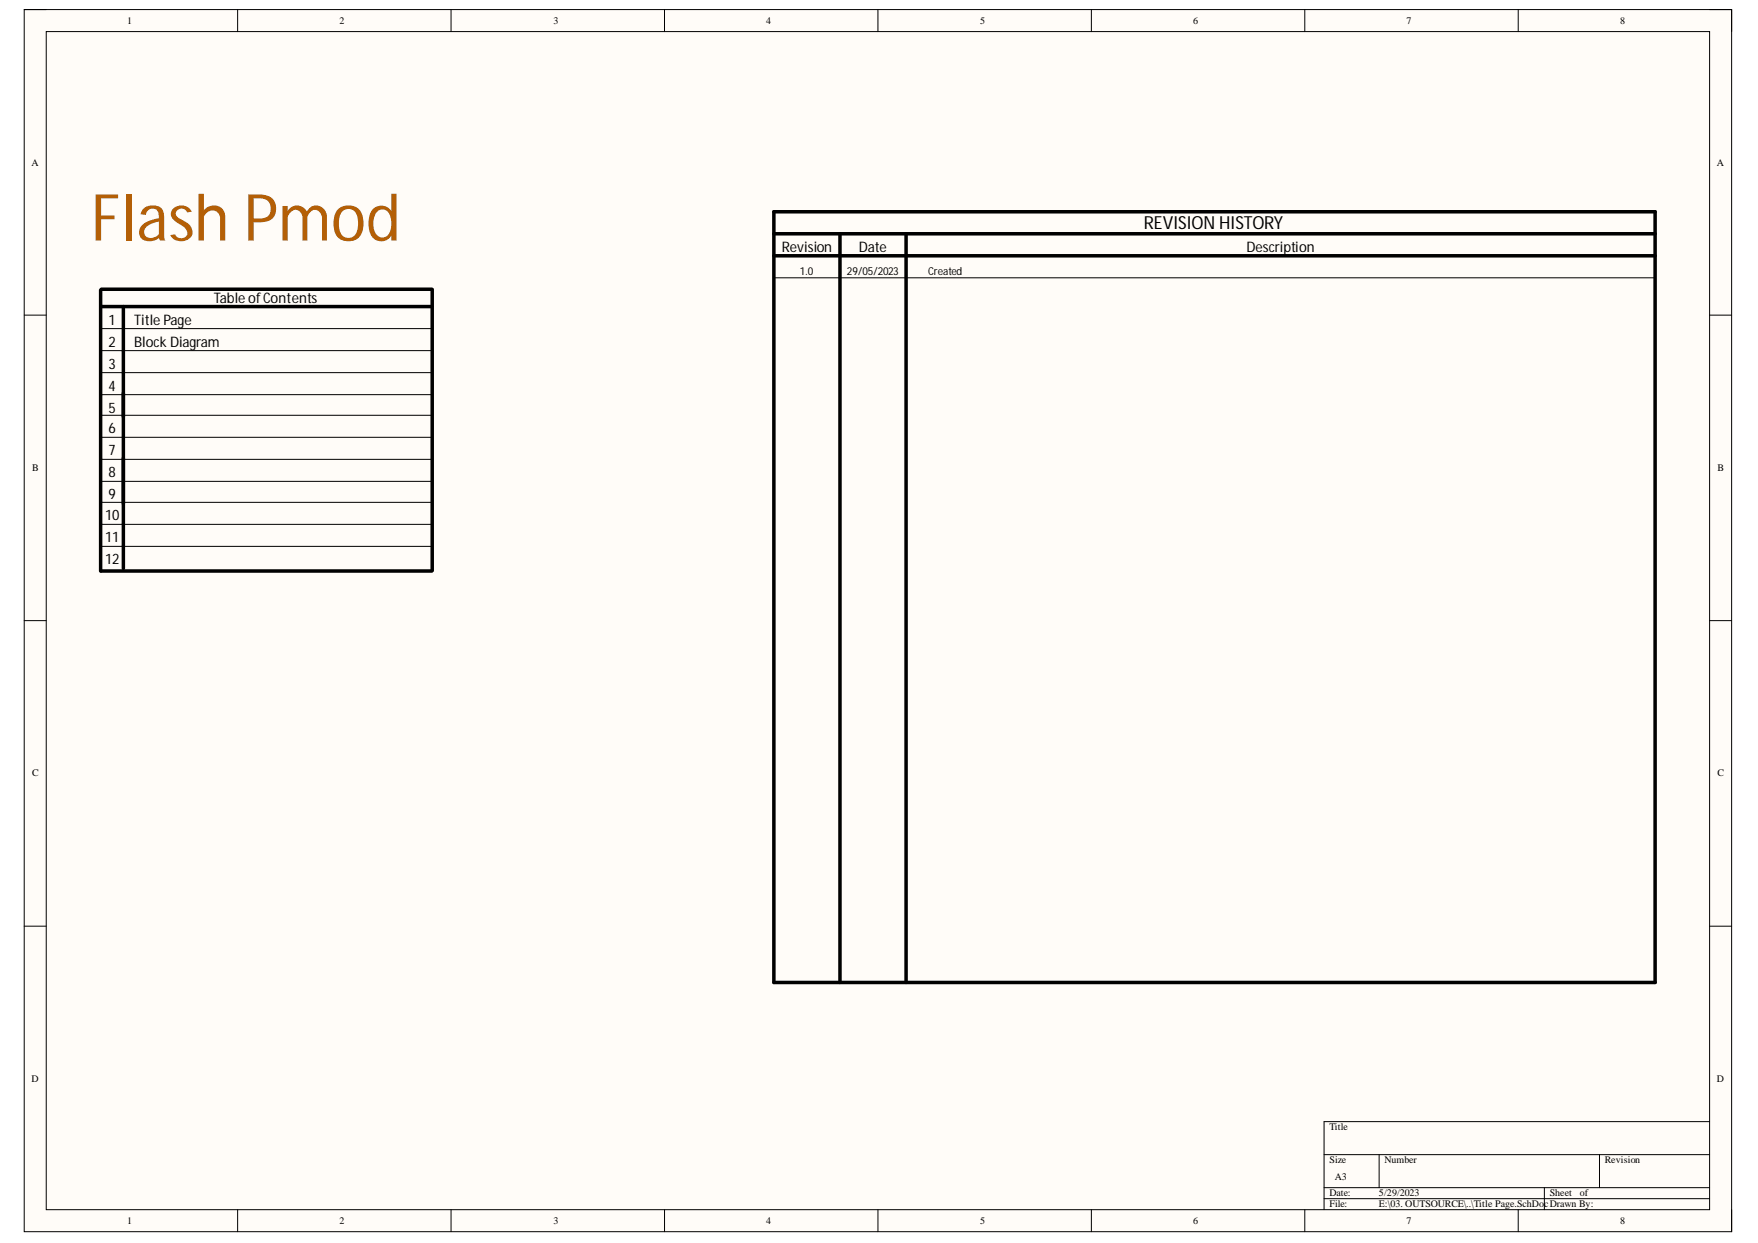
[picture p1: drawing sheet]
<svg xmlns="http://www.w3.org/2000/svg" width="297mm" height="210mm" viewBox="0 0 297 210" stroke-linecap="round" stroke-linejoin="round" font-family="sans-serif">
<defs><g id="words">
<text font-size="11" fill="#b45f06" x="15.4" y="40.6">Flash Pmod</text>
<text font-size="3" x="193.3" y="38.6">REVISION HISTORY</text>
<g font-size="2.5">
<text x="132.1" y="42.5">Revision</text>
<text x="145.1" y="42.5">Date</text>
<text x="210.6" y="42.5">Description</text>
<text x="36.1" y="51.1">TableofContents</text>
<text x="18.4" y="54.8">1</text>
<text x="18.4" y="58.5">2</text>
<text x="22.7" y="54.8">Title Page</text>
<text x="22.7" y="58.5">Block Diagram</text>
<text x="18.4" y="62.3">3</text>
<text x="18.4" y="66">4</text>
<text x="18.4" y="69.7">5</text>
<text x="18.4" y="73.2">6</text>
<text x="18.4" y="76.9">7</text>
<text x="18.4" y="80.6">8</text>
<text x="17.8" y="87.9">10</text>
<text x="18.4" y="84.3">9</text>
<text x="17.8" y="91.6">11</text>
<text x="17.8" y="95.3">12</text>
</g>
<g font-size="1.9">
<text x="135.1" y="46.4">1.0</text>
<text x="143.1" y="46.4">29/05/2023</text>
<text x="156.8" y="46.4">Created</text>
</g>
<g font-size="1.7">
<text x="21.5" y="4">1</text>
<text x="57.3" y="4">2</text>
<text x="93.5" y="4">3</text>
<text x="129.5" y="4">4</text>
<text x="165.6" y="4">5</text>
<text x="201.6" y="4">6</text>
<text x="237.7" y="4">7</text>
<text x="273.8" y="4">8</text>
<text x="5.3" y="28">A</text>
<text x="290.1" y="28">A</text>
<text x="5.4" y="79.6">B</text>
<text x="290.2" y="79.6">B</text>
<text x="5.4" y="131.1">C</text>
<text x="290.2" y="131.1">C</text>
<text x="5.3" y="182.7">D</text>
<text x="290.1" y="182.7">D</text>
<text x="224.6" y="190.8">Title</text>
<text x="224.6" y="196.4">Size</text>
<text x="233.9" y="196.4">Number</text>
<text x="271.1" y="196.4">Revision</text>
<text x="224.6" y="202">Date:</text>
<text x="224.6" y="203.9">File:</text>
<text x="225.6" y="199.2">A3</text>
<text x="233" y="202">5/29/2023</text>
<text x="233" y="203.9">E:\03. OUTSOURCE\..\Title Page.SchDocDrawn By:</text>
<text x="261.8" y="202">Sheet</text>
<text x="266.9" y="202">of</text>
<text x="21.5" y="206.6">1</text>
<text x="57.3" y="206.6">2</text>
<text x="93.5" y="206.6">3</text>
<text x="129.5" y="206.6">4</text>
<text x="165.6" y="206.6">5</text>
<text x="201.6" y="206.6">6</text>
<text x="237.7" y="206.6">7</text>
<text x="273.8" y="206.6">8</text>
</g>
</g></defs>
<path d="M4.1 1.6h288.5v206.4h-288.5z" fill-rule="evenodd" fill="#fffcf8"/>
<path d="M4.1 1.6h288.5v206.4h-288.5z" fill="none" stroke="#000" stroke-width=".17"/>
<path d="M7.8 5.3h281.1v199h-281.1z" fill-rule="evenodd" fill="#fffcf8"/>
<g fill="none" stroke="#000" stroke-width=".17">
<path d="M4.1 1.6h3.7M7.8 5.3h281.1v199h-281.1zM40.2 1.6v3.7M76.2 1.6v3.7M112.3 1.6v3.7M148.3 1.6v3.7M184.4 1.6v3.7M220.5 1.6v3.7M256.5 1.6v3.7M288.9 1.6h3.7v3.7M4.1 53.2h3.7M17.1 55.5h55.9"/>
<path d="M17.1 59.2h55.9M130.8 46.9h148.9M288.9 53.2h3.7M17.1 62.9h55.9M17.1 66.6h55.9M17.1 70.1h55.9M17.1 73.8h55.9M17.1 77.6h55.9M17.1 81.3h55.9M17.1 84.8h55.9M17.1 88.5h55.9M17.1 92.3h55.9"/>
<path d="M4.1 104.8h3.7M288.9 104.8h3.7M4.1 156.4h3.7M288.9 156.4h3.7M223.7 195h65.2M233 195v5.6M270.3 195v5.6M288.9 189.4h-65.2v14.9M40.2 204.3v3.7M76.2 204.3v3.7M112.3 204.3v3.7M148.3 204.3v3.7"/>
<path d="M184.4 204.3v3.7M220.5 204.3v3.7M223.7 200.6h65.2M223.7 202.4h65.2M256.5 204.3v3.7M260.9 200.6v3.7M292.6 204.3v3.7"/>
</g>
<path d="M130.8 35.8v130.1M130.8 35.8h148.9v130.1h-148.9M130.8 39.5h148.9M141.9 39.5v126.4M153.1 39.5v126.4M17 49v47.4M17.1 51.8h55.9M17.1 48.8h55.9M20.8 51.8v44.2M73 48.9v47.4M130.8 43.2h148.9M17.1 96.4h55.9" fill="none" stroke="#000" stroke-width=".59"/>
<use href="#words"/>
</svg>
